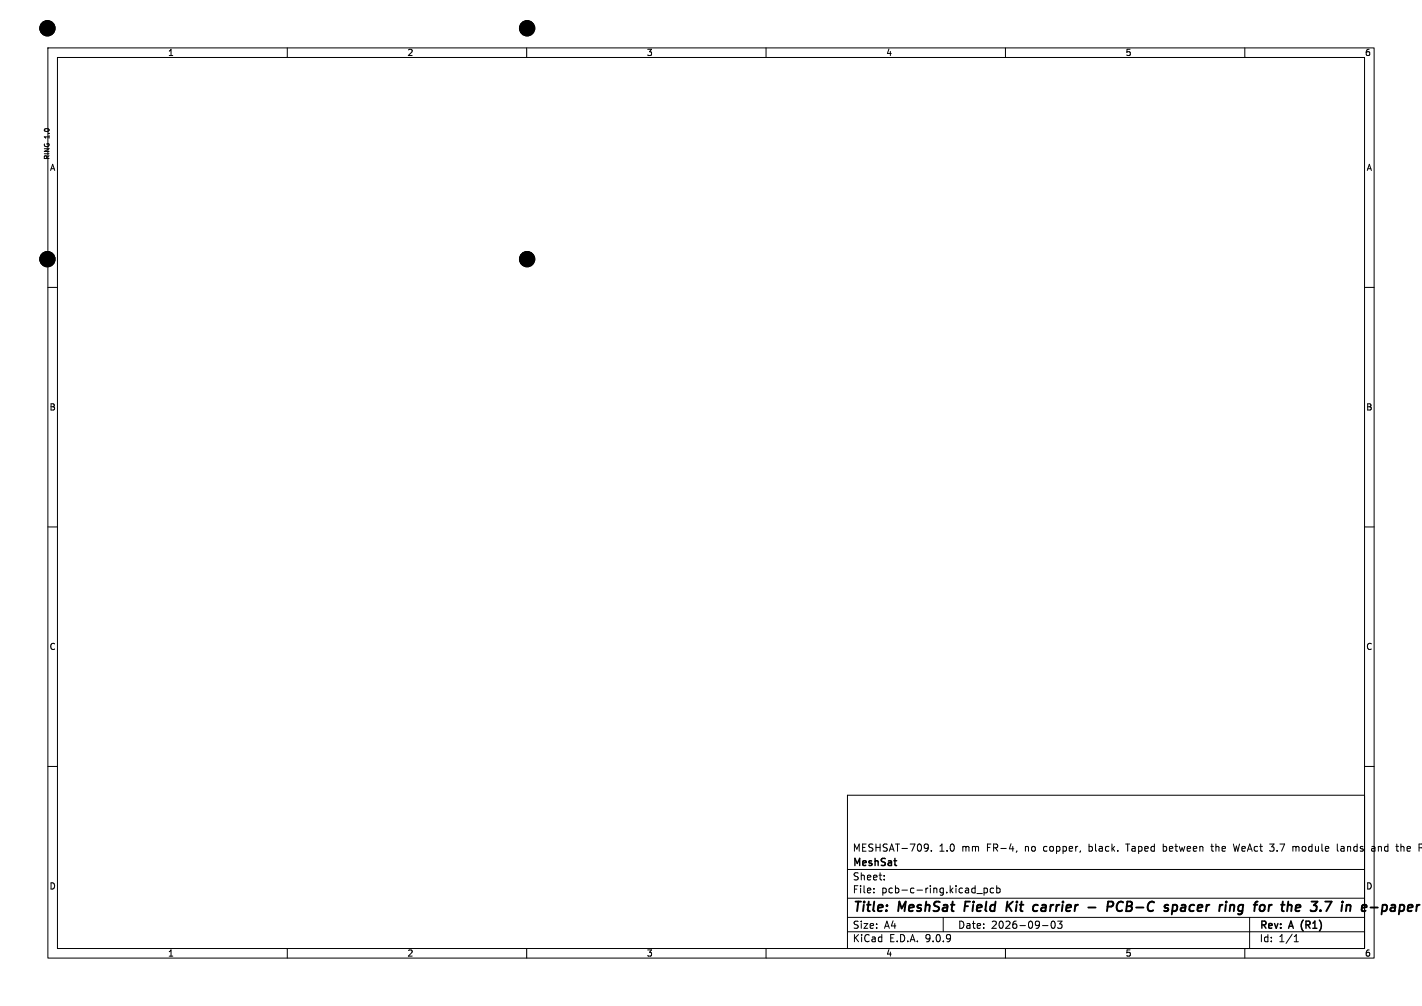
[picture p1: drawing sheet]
<svg xmlns="http://www.w3.org/2000/svg" width="297mm" height="210mm" viewBox="0 0 297 210" stroke-linecap="round" stroke-linejoin="round" font-family="sans-serif">
<defs><g id="words">
<g font-size="2.8">
<text x="178" y="190.9">Title:</text>
<text x="187.7" y="190.9">MeshSat</text>
<text x="202.3" y="190.9">Field</text>
<text x="211.8" y="190.9">Kit</text>
<text x="218.2" y="190.9">carrier</text>
<text x="230.5" y="190.9">-</text>
<text x="235.3" y="190.9">PCB-C</text>
<text x="248.1" y="190.9">spacer</text>
<text x="260.3" y="190.9">ring</text>
<text x="268.4" y="190.9">for</text>
<text x="275" y="190.9">the</text>
<text x="281.9" y="190.9">3.7</text>
<text x="289" y="190.9">in</text>
<text x="294.1" y="190.9">e-p</text>
</g>
<g font-size="2.1">
<text x="178" y="178">MESHSAT-709.</text>
<text x="196.1" y="178">1.0</text>
<text x="200.9" y="178">mm</text>
<text x="206.2" y="178">FR-4,</text>
<text x="214.3" y="178">no</text>
<text x="218.3" y="178">copper,</text>
<text x="227.9" y="178">black.</text>
<text x="235.9" y="178">Taped</text>
<text x="243.7" y="178">between</text>
<text x="254" y="178">the</text>
<text x="258.8" y="178">WeAct</text>
<text x="266.5" y="178">3.7</text>
<text x="271.4" y="178">module</text>
<text x="280.8" y="178">lands</text>
<text x="288.2" y="178">and</text>
<text x="293.5" y="178">the</text>
<text x="178" y="184">Sheet:</text>
<text x="178" y="181.2">MeshSat</text>
<text x="178" y="186.7">File:</text>
<text x="184.1" y="186.7">pcb-c-ring.kicad_pcb</text>
<text x="178" y="196.9">KiCad</text>
<text x="178" y="194.1">Size:</text>
<text x="184.7" y="194.1">A4</text>
<text x="185.7" y="196.9">E.D.A.</text>
<text x="193.3" y="196.9">9.0.9</text>
<text x="200" y="194.1">Date:</text>
<text x="207" y="194.1">2026-09-03</text>
<text x="263" y="194.3">Rev:</text>
<text x="263" y="196.9">Id:</text>
<text x="267.1" y="196.9">1/1</text>
<text x="269.4" y="194.3">A</text>
<text x="272.4" y="194.3">(R1)</text>
</g>
<g font-size="1.8">
<text x="35" y="11.9">1</text>
<text x="85" y="11.9">2</text>
<text x="135" y="11.9">3</text>
<text x="185" y="11.9">4</text>
<text x="235" y="11.9">5</text>
<text x="285" y="11.9">6</text>
<text x="10.3" y="35.9">A</text>
<text x="285.4" y="35.9">A</text>
<text x="10.3" y="85.9">B</text>
<text x="285.3" y="85.9">B</text>
<text x="10.3" y="135.9">C</text>
<text x="285.3" y="135.9">C</text>
<text x="10.3" y="185.9">D</text>
<text x="285.3" y="185.9">D</text>
<text x="35" y="199.9">1</text>
<text x="85" y="199.9">2</text>
<text x="135" y="199.9">3</text>
<text x="185" y="199.9">4</text>
<text x="235" y="199.9">5</text>
<text x="285" y="199.9">6</text>
</g>
<g font-size="1.4">
<text x="10.5" y="28.9" transform="rotate(-90 10.5 28.9)">1.0</text>
<text x="10.5" y="33.5" transform="rotate(-90 10.5 33.5)">RING</text>
</g>
</g></defs>
<g fill="none" stroke="#000" stroke-width=".21">
<path d="M9.1 5.4v1M9.1 5.8h.6M9.7 5.4v1M10 10h277v190h-277zM10.1 5.4h.6l-.3 .3 .3 .1v.5h-.6M12 12h273v186h-273zM60 10v2M109.3 5.8h.6M109.3 5.4v1M109.9 5.4v1M110 10v2M110.6 5.3l-.3 .7h.7"/>
<path d="M110.8 5.7v.7M160 10v2M210 10v2M260 10v2M9.1 53.6v1M9.1 54h.6M9.7 53.6v1M10.1 54.6h.6M10.1 53.8l.3-.2v1M109.3 54h.6M109.3 53.6v1M109.9 53.6v1"/>
<path d="M110.3 53.7l.4-.1 .2 .2-.6 .8h.6M10 60h2M285 60h2M10 110h2M285 110h2M10 160h2M177 166h108v32h-108zM193.3 176.2l.5 .1a.99 .99 0 0 1-.3 1.4h-.3M193.9 176.8l-.2 .3h-.4M194.5 177.6v.1M212.4 177.6l-.2 .3M235.1 176.2h.9"/>
<path d="M243 176.2v1.5M243 177.6l.1 .1M243.1 176.7l-.1 .1M252.9 176.7h.6M253.1 176.2v1.3l.2 .2M257.6 176.2l.4 1.5 .2-1.1M265.2 176.2h.9l-.5 .6h.4M266 177.6l-.6 .1M270 176.8l.5-.1 .2 .2M270.7 176.9v.8M270.9 176.7l-.2 .2M279.3 176.2v1.3l.2 .2"/>
<path d="M280.2 176.7l-.1 .1M280.2 177.1l-.2 .2 .2 .4M285 160h2M286.5 177.5l.2 .2 .5-.1M286.5 176.8h.6l.1 .9M287.2 177.1h-.5l-.2 .2M292.6 176.2v1.5M293 176.7l-.4 .1M60 198v2M110 198v2M160 198v2M177 194.5h108"/>
<path d="M177 191.5h108M177 187.5h108M177 181.5h108M182.5 186.3v.1M182.5 185.5v.1M184.7 183.6v.1M184.7 182.8v.1M197 191.5v3M204 186.5h1.2M205.5 185.4v1.5M205.5 185.5l.5-.1 .2 .3-.1 .6h-.6M207.5 185.5l-.4-.1-.3 .3 .2 .6h.5"/>
<path d="M208.2 185.5l.4-.1 .3 .3-.2 .6h-.5M208.2 184.9v1.5M210 198v2M217.7 193.2h1.2M219.7 192.4l.2-.1a.8 .8 0 0 1 .5 .7 .8 .8 0 0 1-.5 .8 1 1 0 0 1-.2-1.4zM220.9 192.3h.9l-.5 .6 .4 .1v.7l-.2 .1-.6-.1M260 198v2M261 191.5v6.5M270.3 196.6h.9M270.3 195.5l.4-.4v1.5"/>
<circle cx="9.9" cy="5.9" r="1.6"/>
<circle cx="110.1" cy="5.9" r="1.6"/>
<circle cx="9.9" cy="54.1" r="1.6"/>
<circle cx="110.1" cy="54.1" r="1.6"/>
</g>
<g fill="none" stroke="#000" stroke-width=".4">
<path d="M201.6 188.2l-.2 2M210.4 188.2l-.2 2M210.6 189.1l.7 1.1M211.6 188.2l-1.3 1.2M216.6 188.9l.2 .1M217.6 189.5l-.1 .6M227.3 189.4h1.5M232.4 189.1a.51 .51 0 0 0-.2-.9h-.7l-.3 2M234.6 188.4a.88 .88 0 0 0-1 0 .88 .88 0 0 0-.4 1 .69 .69 0 0 0 .3 .7 .69 .69 0 0 0 .9-.1M245.2 188.9h.4l.2 .2v.7a.66 .66 0 0 1-.8 .4M247.4 188.9l-.6 .1M247.4 189.4h-.5a.4 .4 0 0 0-.3 .4 .4 .4 0 0 0 .2 .4h.5"/>
<path d="M256.1 188.2v.2M259.6 189a.66 .66 0 0 0-.9 .3l-.1 .5 .1 .3h.8M259.7 188.9l-.2 1.6-.5 .4-.4-.1M267.6 188.9h.7M273.7 190l.3 .2h.5M273.9 188.2h1.3M280.3 188.9l-.1 1.3M280.4 188.2v.2M281.3 188.9l-.2 1.3M286.3 189.4h1.5M292.4 189h.8l.1 .3v.5a.66 .66 0 0 1-.9 .4"/>
</g>
<g fill="#000" stroke="#000" stroke-width=".21">
<circle cx="9.9" cy="5.9" r="1.6"/>
<circle cx="110.1" cy="5.9" r="1.6"/>
<circle cx="9.9" cy="54.1" r="1.6"/>
<circle cx="110.1" cy="54.1" r="1.6"/>
</g>
<use href="#words"/>
</svg>
